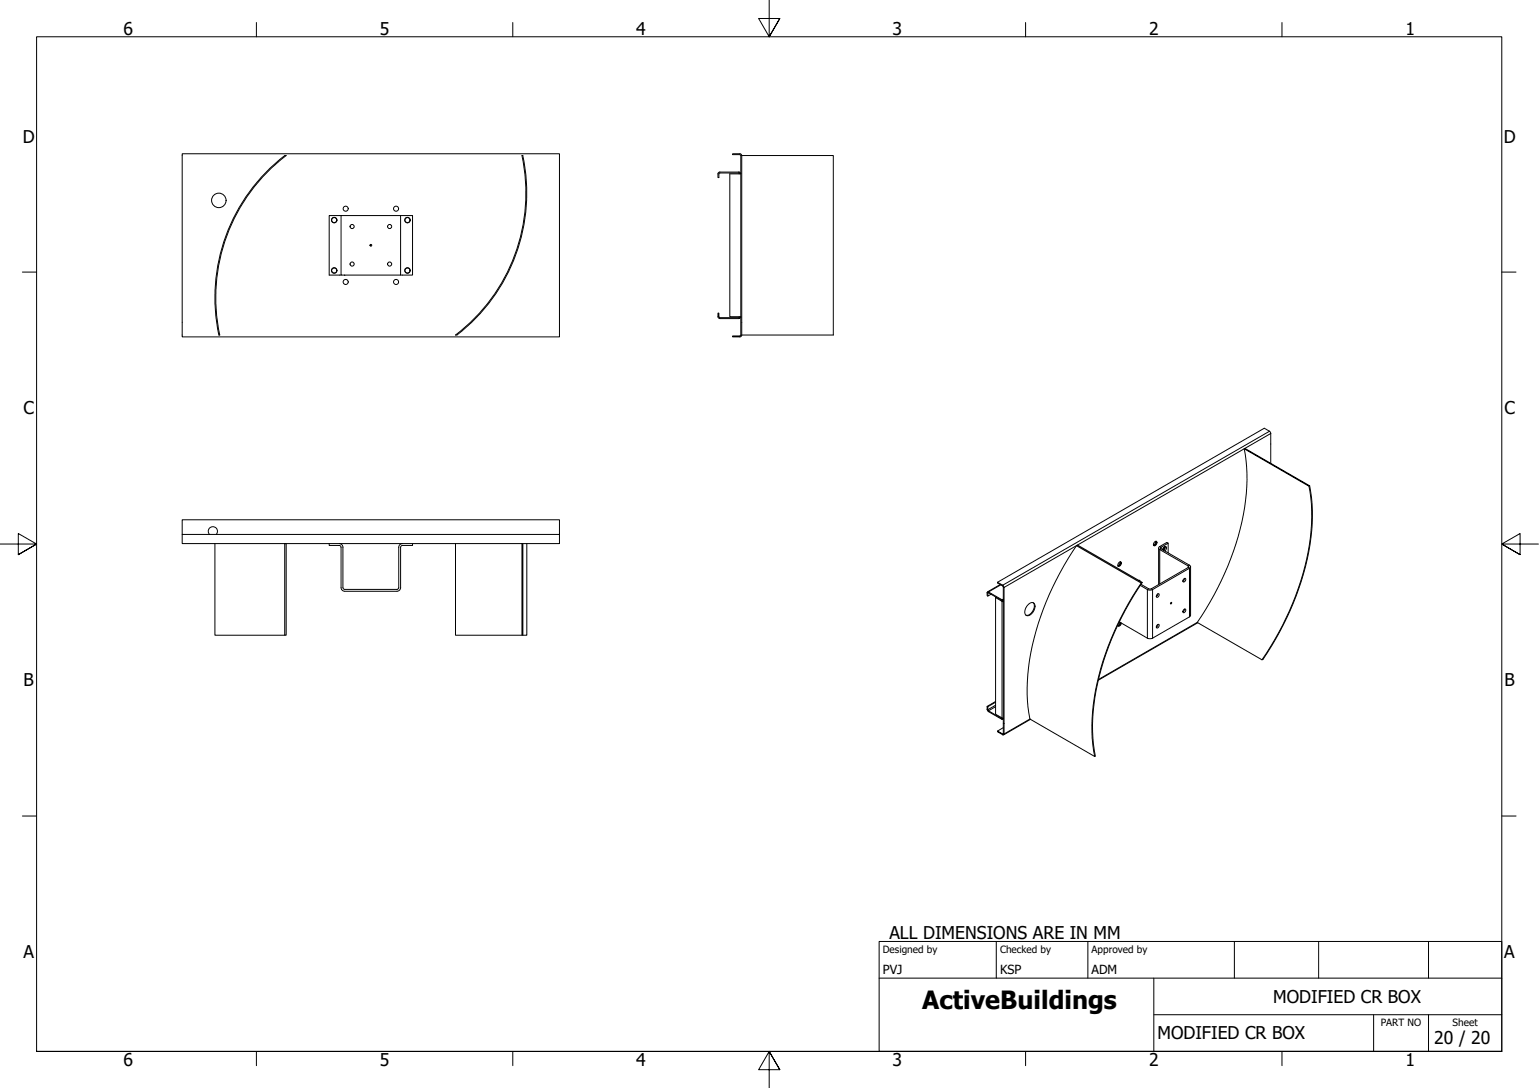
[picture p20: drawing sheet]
<svg xmlns="http://www.w3.org/2000/svg" width="420mm" height="297mm" viewBox="0 0 420 297" stroke-linecap="round" stroke-linejoin="round" font-family="sans-serif">
<defs><g id="words">
<text font-size="6.9" x="251.8" y="275.5">ActiveBuildings</text>
<g font-size="4.8">
<text x="33.7" y="9.6">6</text>
<text x="103.7" y="9.6">5</text>
<text x="173.7" y="9.6">4</text>
<text x="243.7" y="9.6">3</text>
<text x="313.7" y="9.6">2</text>
<text x="383.7" y="9.6">1</text>
<text x="6.2" y="38.9">D</text>
<text x="410.5" y="38.9">D</text>
<text x="6.4" y="113.2">C</text>
<text x="410.7" y="113.2">C</text>
<text x="6.4" y="187.4">B</text>
<text x="410.7" y="187.4">B</text>
<text x="242.8" y="256.3">ALL DIMENSIONS ARE IN MM</text>
<text x="6.4" y="261.7">A</text>
<text x="410.7" y="261.7">A</text>
<text x="347.6" y="273.8">MODIFIED CR BOX</text>
<text x="316" y="283.7">MODIFIED CR BOX</text>
<text x="391.6" y="285">20 / 20</text>
<text x="33.7" y="290.9">6</text>
<text x="103.7" y="290.9">5</text>
<text x="173.7" y="290.9">4</text>
<text x="243.7" y="290.9">3</text>
<text x="313.7" y="290.9">2</text>
<text x="383.7" y="290.9">1</text>
</g>
<g font-size="3.4">
<text x="241" y="266">PVJ</text>
<text x="273" y="266">KSP</text>
<text x="298" y="266">ADM</text>
</g>
<g font-size="2.7">
<text x="241" y="260.1">Designed by</text>
<text x="273" y="260.1">Checked by</text>
<text x="298" y="260.1">Approved by</text>
<text x="376.9" y="280.1">PART NO</text>
<text x="396.6" y="280.1">Sheet</text>
</g>
</g></defs>
<!-- layer: Visible (ISO) -->
<g fill="none" stroke="#000" stroke-width=".27">
<path d="M49.7 42h103v50h-103zM72.3 47.3l3.5-3.3 1.9-1.5h.4a48.8 48.8 0 0 0-18.1 49h-.2a49 49 0 0 1 12.5-44.2zM93.1 58.9h-3.2v16.2h3.2M93.1 58.9h16.3v16.2h-16.3zM109.4 58.9h3.2v16.2h-3.2M142.5 42.5h.2a49 49 0 0 1-17.9 49h-.4a48.8 48.8 0 0 0 18.1-49zM196 47.5v1h.3v-1M201.7 47h-5.2l-.5 .5M201.7 47.2h-5.2l-.2 .3M201.7 47v.2M201.8 47.2l.2 .3M201.8 47l.4 .5"/>
<path d="M202 42.2h-2v-.2h2l.5 .5M202 42.2l.2 .3v49l-.2 .2h-2v.3h2l.5-.5M202.2 47.5h-3v39h3l-.4 .5M202.5 42.5h25v49h-25M202.5 42.5v49M196.5 86.7h5.2v.3M196.5 86.7l-.2-.2v-1h-.3l.1 1.2 .4 .3h5.2M202 86.5l-.2 .2M339.7 122.5l.2-.1 17.6 10.2-.1 .1zM339.7 122.5a55.7 55.7 0 0 1-3.7 30 84.2 84.2 0 0 1-9.1 17.4l17.6 10.2 .3-.1a75.8 75.8 0 0 0 13.4-37.1v-5.3l-.7-5M346.9 126.5v-8.3l-.3-.5-1.4-.8-72.9 42.1M357.4 132.7a55.3 55.3 0 0 1-3.7 30 81.7 81.7 0 0 1-9.2 17.4"/>
<path d="M49.7 145.9v-4h103v6.5h-103v-2.5h103M57.2 145.9a1.26 1.26 0 0 1 0-1.7 1.26 1.26 0 0 1 1.8 0 1.26 1.26 0 0 1 0 1.7M58.7 148.4v25h19M77.7 148.4h.4v25h-.4zM89.9 148.4v.5h2.7l.5 .5v11a1.01 1.01 0 0 0 1 1h14.3a1.01 1.01 0 0 0 1-1v-11.2l.5-.3h2.7v-.5M92.6 148.4a1.01 1.01 0 0 1 1 1v11l.5 .5 14.5-.1 .3-.4v-11a1.01 1.01 0 0 1 1-1M124.4 148.4v25h18.1M142.5 148.4h.2v25h-.2zM143.8 148.4v25h-1.1M272.3 159l1.4 .8 .4 .6v40l-.2 .2-1.6-.8v-.2l1.6 .8v-40.1l-.2-.3-1.4-.8zM273.1 159.6l-3.5 2M293.9 149a75.3 75.3 0 0 0-13.4 37v5.4l.7 4.9 17.7 10.2 .1-.1a55.7 55.7 0 0 1 3.7-30 84.2 84.2 0 0 1 9.1-17.4"/>
<path d="M293.9 149l.3-.2 17.6 10.2-.2 .2zM305.5 153.6l.2-.2a.56 .56 0 0 1 .5 .6 .56 .56 0 0 1-.5 .5l-.3 .1-.2-.2zM305.8 153.4l-.2 .6-.4 .4M305.9 153.4v.6l-.7 .5M310.9 158.5h.1M310.9 158.5l.2 .1M311.5 159.5l2.1 1.2 .6 .1 10.3-6-.1-.3-8-4.6v-.5l2.2-1.3 .3 .2-1.9 1.1-.1 .3 8.1 4.9-.3 .5-10.3 6h-.9l-2.2-1.3M311.6 159.2a75.5 75.5 0 0 0-13.4 37v5.4l.7 4.9M315.2 147.9l.4-.1a.68 .68 0 0 1 .1 .8 .68 .68 0 0 1-.7 .3v-.6zM315.5 147.8l-.1 .6-.5 .4M315.6 147.8v.6l-.6 .5M316.3 149.6v10"/>
<path d="M317.6 149.5l-.1 .3M317.9 149.3l-.5 .8a.65 .65 0 0 1 .3-.7 .65 .65 0 0 1 .8 0l-.5 1M318.1 149.2l-.4 1 .3-.4 .1-.6M318.9 148.3v2.6M323.2 158l.2-.1a.51 .51 0 0 1 .3 .7 .51 .51 0 0 1-.6 .3l-.1-.5zM323.4 157.9l-.5 .8M325 154.7l-.1 13.6-10.2 5.9-.6 .2-.9-.2-7.6-4.4M269.7 162.7l-.2-.1v-.8l.2-.2 3.9 2.2M270.6 162.2l-.9 .5 .1-.9 4.1 2.3M271.8 163.1v31.9l2.1 1.1M272 163.1h-.2l2.1 1.2M273.9 163.6l-.3 .2v.2l.3-.2"/>
<path d="M280.9 164.9a.97 .97 0 0 1 1.3-.3 .97 .97 0 0 1 .3 1.3 2.46 2.46 0 0 1-2.2 2.2 2.09 2.09 0 0 1 .6-3.2zM282.1 164.6a2.38 2.38 0 0 1-2 3.4M305.6 169.8l-.1 .1M305.8 169.9l-.3 .6-.3 .3M306 170l-.3 .6-.5 .3M306.1 170.1l-.5 .8h-.3l-.1-.3M316 170.6l.3-.2a.55 .55 0 0 1 .1 .7 .55 .55 0 0 1-.7 .3zM316 162.2l.1-.1a.51 .51 0 0 1 .4 .6 .51 .51 0 0 1-.7 .4l-.1-.3zM316.1 170.5l-.4 .7M316.1 162.1l-.4 .8M319.7 164.5l.2 .1-.2 .3zM322.9 166.9l.1 .1"/>
<path d="M323.2 166.4l.2-.1a.51 .51 0 0 1 .3 .6 .51 .51 0 0 1-.6 .4l-.1-.5zM323.4 166.3l-.5 .8M327 170l-27.2 15.7M271.8 191.7l-2.1 1.2M271.8 191.5l-2.3 1.4M273.6 196.2l-3.8-2.2-.1-1.1h-.2v.8l.2 .5 3.9 2.2M273.8 196.1l-.2 .3 .3-.2M273.9 198.7l-1.6 .9M281.3 196.4l-7.3 4.2"/>
<circle cx="59.7" cy="54.7" r="1.98"/>
<circle cx="94.4" cy="57" r=".69"/>
<circle cx="108.1" cy="57" r=".69"/>
<circle cx="91.2" cy="60.1" r=".69"/>
<circle cx="91.2" cy="73.8" r=".69"/>
<circle cx="91.2" cy="60.1" r=".75"/>
<circle cx="91.2" cy="73.8" r=".75"/>
<circle cx="94.4" cy="77" r=".69"/>
<circle cx="96.1" cy="72.1" r=".56"/>
<circle cx="96.1" cy="61.8" r=".56"/>
<circle cx="101.3" cy="67" r=".24"/>
<circle cx="106.4" cy="61.8" r=".56"/>
<circle cx="106.4" cy="72.1" r=".56"/>
<circle cx="108.1" cy="77" r=".69"/>
<circle cx="111.2" cy="60.1" r=".69"/>
<circle cx="111.2" cy="73.8" r=".69"/>
<circle cx="111.2" cy="60.1" r=".75"/>
<circle cx="111.2" cy="73.8" r=".75"/>
</g>
<!-- layer: Visible Narrow (ISO) -->
<g fill="none" stroke="#000" stroke-width=".27">
<path d="M346.6 117.7l-72.9 42.1v.2M346.9 118.3l-72.8 42.1-.2-.1M273.2 159.7l-3.3 1.9v.2h-.4M316.6 149.2l.4 .2v.4l-.4 .2v9.4M324.7 154.3l-.3 .2v.4l.3 .2v13.3M273.7 164.1l-.1 .1v31.8M313.6 160.7l-.4 .3v13.2M314.3 160.7l.4 .3v13.2M326.9 169.9l-27 15.6M271.8 192.5l-2.1 1.3-.2-.1M271.8 192.9l-1.9 1.2v.2M273.9 197.4l.2 .1"/>
<path d="M281.2 196.3l-7.1 4.1-.2-.1-.2 .3"/>
</g>
<!-- layer: Border (ISO) -->
<g fill="none" stroke="#000" stroke-width=".27">
<path d="M70 6.1v3.9M140 6.1v3.9M210 0v10l-2.9-5h5.8l-2.9 5 2.9-5M280 6.1v3.9M350 6.1v3.9M6.1 74.3h3.9M410 74.3h3.9M0 148.5h10l-5-2.8v5.7l5-2.9-5 2.9M420 148.5h-10l5-2.8v5.7l-5-2.9 5 2.9M6.1 222.8h3.9M410 222.8h3.9M10 287v-277h400v277h-400h400"/>
<path d="M70 287v3.9M140 287v3.9M212.9 292l-2.9-5 2.9 5h-5.8l2.9-5v10M280 287v3.9M350 287v3.9"/>
</g>
<!-- layer: Title (ISO) -->
<path d="M240 257h170v30h-170zM272 257v10M297 257v10M337 257v10M360 257v10M390 257v10M240 267h170M315 277h95M315 267v20M375 277v10M390 277v10" fill="none" stroke="#000" stroke-width=".27"/>
<use href="#words"/>
</svg>
